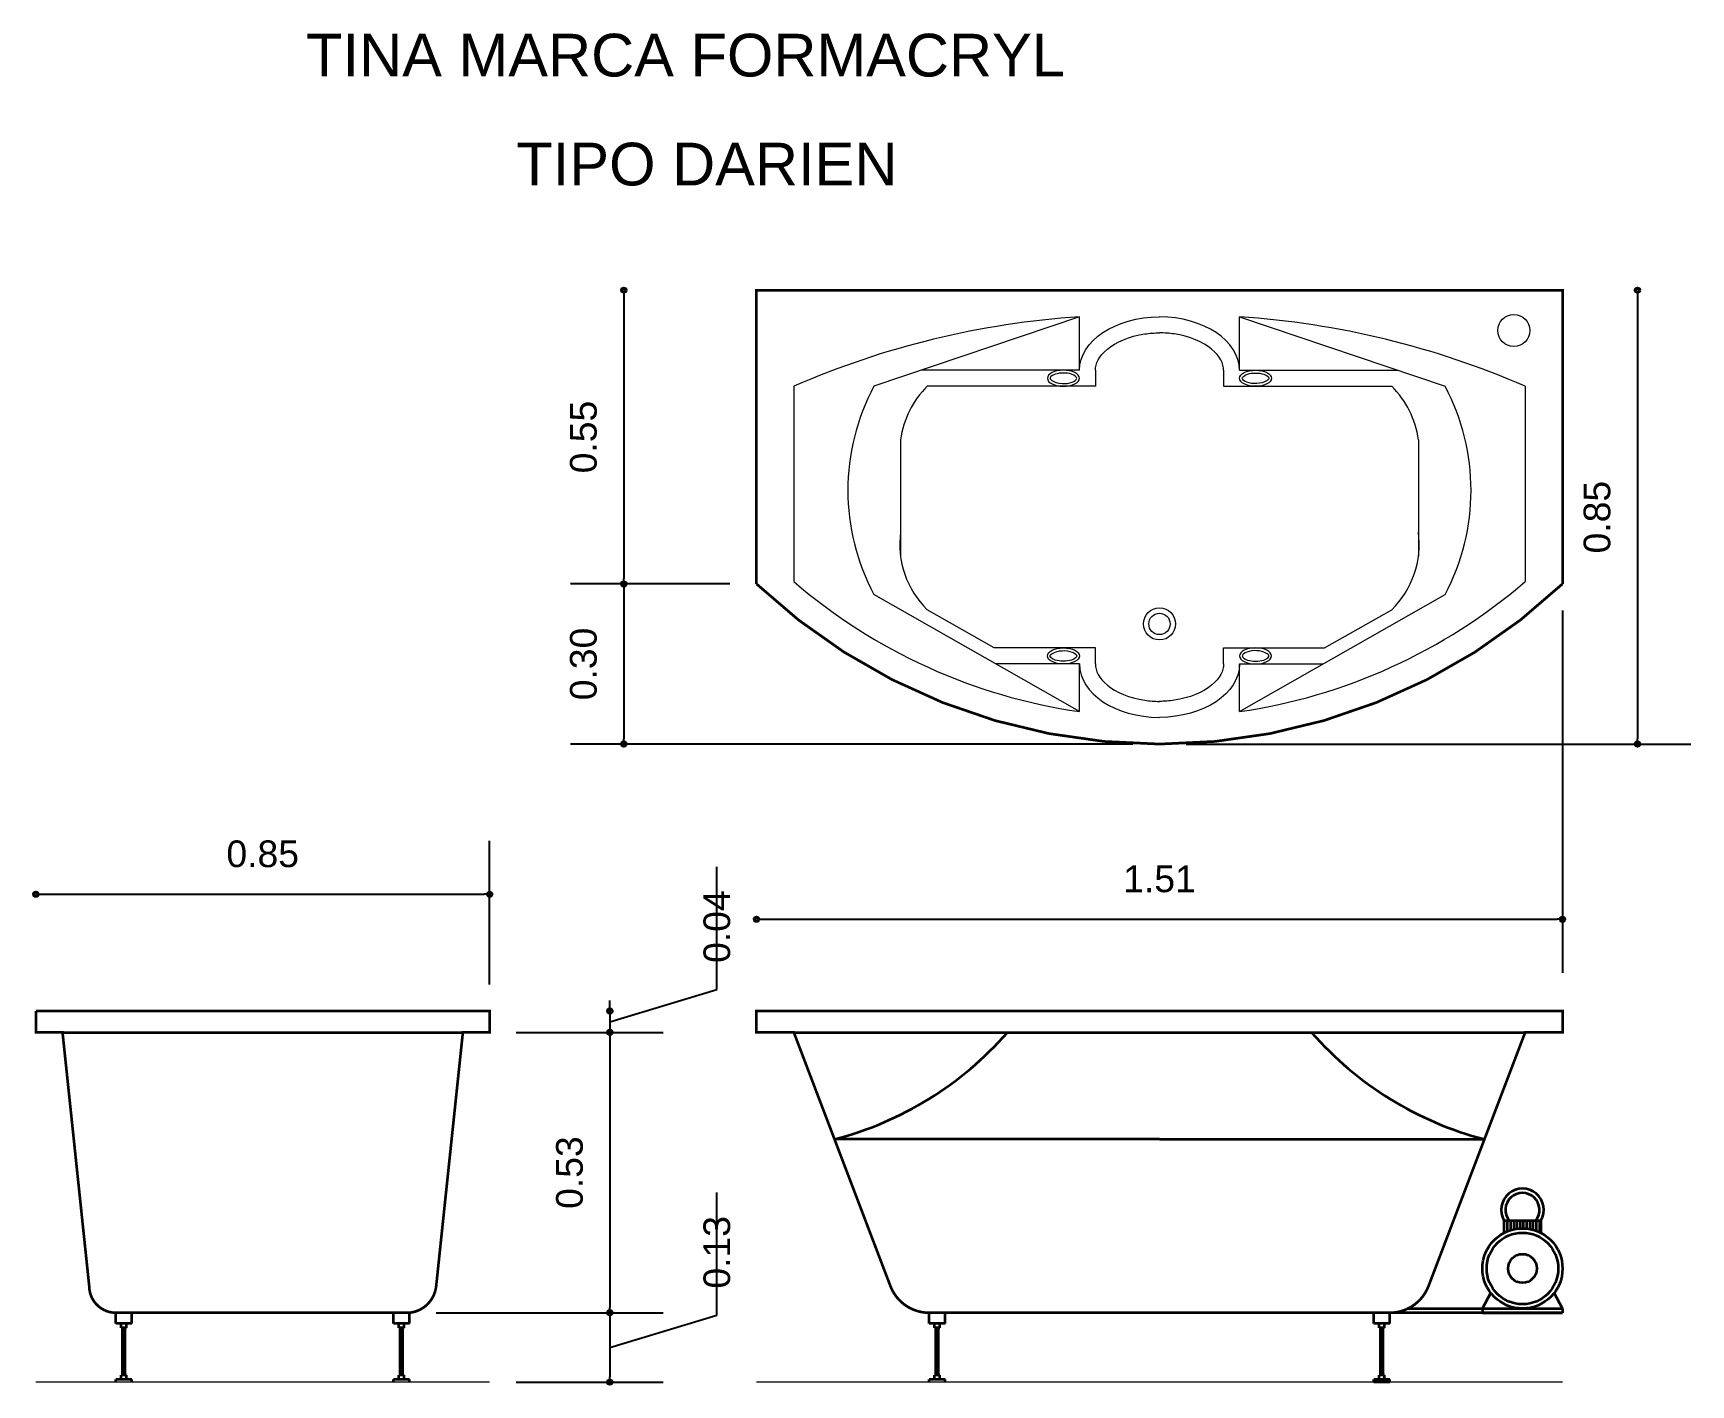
# Model space of a CAD drawing. Extents: x 170.85 to 173.96, y 181.44 to 183.98.
import ezdxf

# ---------------------------------------------------------------- set-up
doc = ezdxf.new("R2010")
doc.units = 0
doc.header["$MEASUREMENT"] = 0
doc.layers.add('CONTORNO', color=170, linetype='Continuous', lineweight=15)
for name, color, linetype, lineweight, plot in [('cotas', 3, 'Continuous', 13, False), ('muebles', 2, 'Continuous', 18, False), ('rotulos', 1, 'Continuous', 25, False), ('TRAZO', 7, 'Continuous', 35, False)]:
    doc.layers.add(name, color=color, linetype=linetype, lineweight=lineweight, plot=plot)
doc.styles.add('cotas', font='ARIAL.TTF')
doc.styles.add('rotulo', font='swissko.ttf')
doc.dimstyles.new('ISO-25', dxfattribs={"dimtxt": 2.4, "dimasz": 1, "dimexe": 1.25, "dimexo": 0.625, "dimtad": 1, "dimrnd": 0.0215, "dimtxsty": 'cotas', "dimblk": 'ORIGIN2', "dimcen": 1, "dimazin": 0, "dimtfac": 1, "dimtmove": 0, "dimatfit": 3, "dimldrblk": 'ORIGIN2', "dimfxl": 0, "dimlwe": 0, "dimarcsym": 0})

msp = doc.modelspace()

# ---------------------------------------------------------------- texts
at = {"layer": 'rotulos', "style": 'rotulo'}
for s, p in [('TINA MARCA FORMACRYL', (171.3659, 183.8946)), ('TIPO DARIEN', (171.7597, 183.6906))]:
    msp.add_text(s, height=0.08, dxfattribs=at).set_placement(p)

# ---------------------------------------------------------------- blocks, each defined once
blk = doc.blocks.new('_Origin2')
at = {"color": 0, "lineweight": -2}
blk.add_line((-0.5, 0), (-1, 0), dxfattribs=at)
for radius in [0.5, 0.25]:
    blk.add_circle((0, 0), radius, dxfattribs=at)
blk = doc.blocks.new('*D7')
at = {"color": 0, "linetype": 'ByBlock'}
for p, q in [((173.86, 183.4844), (173.86, 182.6544)), ((173.0146, 182.6444), (173.96, 182.6444))]:
    blk.add_line(p, q, dxfattribs=at)
at = {"layer": 'Defpoints', "color": 0, "linetype": 'ByBlock'}
for p in [(173.7196, 183.4944), (172.9646, 182.6444), (173.86, 182.6444)]:
    blk.add_point(p, dxfattribs=at)
at = {"color": 0, "linetype": 'ByBlock', "xscale": 0.01, "yscale": 0.01, "zscale": 0.01}
for p, rotation in [((173.86, 183.4944), 90), ((173.86, 182.6444), 270)]:
    blk.add_blockref('_Origin2', p, dxfattribs=dict(at, rotation=rotation))
at = {"color": 0, "linetype": 'ByBlock', "insert": (173.7845, 183.0694), "char_height": 0.05, "attachment_point": 5, "rotation": 90, "style": 'cotas'}
blk.add_mtext('0.85', dxfattribs=at)
blk = doc.blocks.new('*D5')
at = {"color": 0, "linetype": 'ByBlock'}
for p, q in [((171.9611, 183.4844), (171.9611, 182.9544)), ((172.1596, 182.9444), (171.8611, 182.9444))]:
    blk.add_line(p, q, dxfattribs=at)
at = {"layer": 'Defpoints', "color": 0, "linetype": 'ByBlock'}
for p in [(172.2096, 183.4944), (171.9611, 182.9444), (172.2096, 182.9444)]:
    blk.add_point(p, dxfattribs=at)
at = {"color": 0, "linetype": 'ByBlock', "xscale": 0.01, "yscale": 0.01, "zscale": 0.01}
for p, rotation in [((171.9611, 183.4944), 90), ((171.9611, 182.9444), 270)]:
    blk.add_blockref('_Origin2', p, dxfattribs=dict(at, rotation=rotation))
at = {"color": 0, "linetype": 'ByBlock', "insert": (171.8856, 183.2194), "char_height": 0.05, "attachment_point": 5, "rotation": 90, "style": 'cotas'}
blk.add_mtext('0.55', dxfattribs=at)
blk = doc.blocks.new('*D8')
at = {"color": 0, "linetype": 'ByBlock'}
for p, q in [((173.7196, 182.8944), (173.7196, 182.2162)), ((172.2196, 182.3162), (173.7096, 182.3162))]:
    blk.add_line(p, q, dxfattribs=at)
at = {"layer": 'Defpoints', "color": 0, "linetype": 'ByBlock'}
for p in [(172.2096, 182.9444), (173.7196, 182.9444), (173.7196, 182.3162)]:
    blk.add_point(p, dxfattribs=at)
at = {"color": 0, "linetype": 'ByBlock', "xscale": 0.01, "yscale": 0.01, "zscale": 0.01, "rotation": 180}
blk.add_blockref('_Origin2', (172.2096, 182.3162), dxfattribs=at)
at = {"color": 0, "linetype": 'ByBlock', "xscale": 0.01, "yscale": 0.01, "zscale": 0.01}
blk.add_blockref('_Origin2', (173.7196, 182.3162), dxfattribs=at)
at = {"color": 0, "linetype": 'ByBlock', "insert": (172.9646, 182.3917), "char_height": 0.05, "attachment_point": 5, "style": 'cotas'}
blk.add_mtext('1.51', dxfattribs=at)
blk = doc.blocks.new('*D6')
at = {"color": 0, "linetype": 'ByBlock'}
for p, q in [((171.9611, 182.9344), (171.9611, 182.6544)), ((172.9146, 182.6444), (171.8611, 182.6444))]:
    blk.add_line(p, q, dxfattribs=at)
at = {"layer": 'Defpoints', "color": 0, "linetype": 'ByBlock'}
for p in [(172.2096, 182.9444), (171.9611, 182.6444), (172.9646, 182.6444)]:
    blk.add_point(p, dxfattribs=at)
at = {"color": 0, "linetype": 'ByBlock', "xscale": 0.01, "yscale": 0.01, "zscale": 0.01}
for p, rotation in [((171.9611, 182.9444), 90), ((171.9611, 182.6444), 270)]:
    blk.add_blockref('_Origin2', p, dxfattribs=dict(at, rotation=rotation))
at = {"color": 0, "linetype": 'ByBlock', "insert": (171.8856, 182.7944), "char_height": 0.05, "attachment_point": 5, "rotation": 90, "style": 'cotas'}
blk.add_mtext('0.30', dxfattribs=at)
blk = doc.blocks.new('*D4')
at = {"color": 0, "linetype": 'ByBlock'}
for p, q in [((171.7096, 182.1944), (171.7096, 182.4631)), ((170.8696, 182.3631), (171.6996, 182.3631))]:
    blk.add_line(p, q, dxfattribs=at)
at = {"layer": 'Defpoints', "color": 0, "linetype": 'ByBlock'}
for p in [(171.7096, 182.3631), (170.8596, 182.1444), (171.7096, 182.1444)]:
    blk.add_point(p, dxfattribs=at)
at = {"color": 0, "linetype": 'ByBlock', "xscale": 0.01, "yscale": 0.01, "zscale": 0.01, "rotation": 180}
blk.add_blockref('_Origin2', (170.8596, 182.3631), dxfattribs=at)
at = {"color": 0, "linetype": 'ByBlock', "xscale": 0.01, "yscale": 0.01, "zscale": 0.01}
blk.add_blockref('_Origin2', (171.7096, 182.3631), dxfattribs=at)
at = {"color": 0, "linetype": 'ByBlock', "insert": (171.2846, 182.4386), "char_height": 0.05, "attachment_point": 5, "style": 'cotas'}
blk.add_mtext('0.85', dxfattribs=at)
blk = doc.blocks.new('*D3')
at = {"color": 0, "linetype": 'ByBlock'}
for p, q in [((172.1356, 181.5746), (172.1356, 181.8045)), ((171.935, 181.5144), (172.1356, 181.5746)), ((171.935, 181.5694), (171.935, 181.4594)), ((171.7596, 181.4494), (172.035, 181.4494))]:
    blk.add_line(p, q, dxfattribs=at)
at = {"layer": 'Defpoints', "color": 0, "linetype": 'ByBlock'}
for p in [(171.5596, 181.5794), (171.7096, 181.4494), (171.935, 181.4494)]:
    blk.add_point(p, dxfattribs=at)
at = {"color": 0, "linetype": 'ByBlock', "xscale": 0.01, "yscale": 0.01, "zscale": 0.01}
for p, rotation in [((171.935, 181.5794), 90), ((171.935, 181.4494), 270)]:
    blk.add_blockref('_Origin2', p, dxfattribs=dict(at, rotation=rotation))
at = {"color": 0, "linetype": 'ByBlock', "insert": (172.1356, 181.6246), "char_height": 0.05, "attachment_point": 4, "rotation": 90, "style": 'cotas'}
blk.add_mtext('0.13', dxfattribs=at)
blk = doc.blocks.new('*D2')
at = {"color": 0, "linetype": 'ByBlock'}
for p, q in [((171.935, 182.0944), (171.935, 181.5894)), ((171.6096, 181.5794), (172.035, 181.5794))]:
    blk.add_line(p, q, dxfattribs=at)
at = {"layer": 'Defpoints', "color": 0, "linetype": 'ByBlock'}
for p in [(171.7096, 182.1044), (171.5596, 181.5794), (171.935, 181.5794)]:
    blk.add_point(p, dxfattribs=at)
at = {"color": 0, "linetype": 'ByBlock', "xscale": 0.01, "yscale": 0.01, "zscale": 0.01}
for p, rotation in [((171.935, 182.1044), 90), ((171.935, 181.5794), 270)]:
    blk.add_blockref('_Origin2', p, dxfattribs=dict(at, rotation=rotation))
at = {"color": 0, "linetype": 'ByBlock', "insert": (171.8595, 181.8419), "char_height": 0.05, "attachment_point": 5, "rotation": 90, "style": 'cotas'}
blk.add_mtext('0.53', dxfattribs=at)
blk = doc.blocks.new('*D1')
at = {"color": 0, "linetype": 'ByBlock'}
for p, q in [((172.1356, 182.1846), (172.1356, 182.4143)), ((171.935, 182.1244), (172.1356, 182.1846)), ((171.935, 182.1544), (171.935, 182.1644)), ((171.935, 182.1444), (171.935, 182.1044)), ((171.935, 182.1444), (171.935, 182.1044)), ((171.7596, 182.1044), (172.035, 182.1044)), ((171.935, 182.0944), (171.935, 182.0844))]:
    blk.add_line(p, q, dxfattribs=at)
at = {"layer": 'Defpoints', "color": 0, "linetype": 'ByBlock'}
for p in [(171.7096, 182.1444), (171.7096, 182.1044), (171.935, 182.1044)]:
    blk.add_point(p, dxfattribs=at)
at = {"color": 0, "linetype": 'ByBlock', "xscale": 0.01, "yscale": 0.01, "zscale": 0.01}
for p, rotation in [((171.935, 182.1444), 270), ((171.935, 182.1044), 90)]:
    blk.add_blockref('_Origin2', p, dxfattribs=dict(at, rotation=rotation))
at = {"color": 0, "linetype": 'ByBlock', "insert": (172.1356, 182.2346), "char_height": 0.05, "attachment_point": 4, "rotation": 90, "style": 'cotas'}
blk.add_mtext('0.04', dxfattribs=at)

# ---------------------------------------------------------------- dimensions: what is measured, and where the dimension line sits
at = {"layer": 'cotas'}
for base, p1, p2, picture, middle in [((171.9611, 182.9444), (172.2096, 183.4944), (172.2096, 182.9444), '*D5', (171.8856, 183.2194)), ((173.86, 182.6444), (173.7196, 183.4944), (172.9646, 182.6444), '*D7', (173.7845, 183.0694)), ((171.9611, 182.6444), (172.2096, 182.9444), (172.9646, 182.6444), '*D6', (171.8856, 182.7944)), ((171.935, 182.1044), (171.7096, 182.1444), (171.7096, 182.1044), '*D1', (172.1356, 182.2346)), ((171.9350409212, 181.5794319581), (171.7095774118, 182.1044319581), (171.5595774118, 181.5794319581), '*D2', (171.8594952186, 181.8419319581)), ((171.935, 181.4494), (171.5596, 181.5794), (171.7096, 181.4494), '*D3', (172.1356, 181.6246))]:
    dim = msp.add_linear_dim(base=base, p1=p1, p2=p2, angle=90, dimstyle='ISO-25', override={"dimtxt": 0.05, "dimasz": 0.01, "dimexe": 0.1, "dimexo": 0.05, "dimgap": 0.05, "dimrnd": 0.0005, "dimzin": 1, "dimblk1": 'Origin2', "dimblk2": 'Origin2', "dimsah": 1, "dimse1": 1, "dimtmove": 1}, dxfattribs=at)
    dim.commit()
    dim.dimension.update_dxf_attribs({"geometry": picture, "text_midpoint": middle})
for base, p1, p2, picture, middle in [((173.7196, 182.3162), (172.2096, 182.9444), (173.7196, 182.9444), '*D8', (172.9646, 182.3917)), ((171.7096, 182.3631), (170.8596, 182.1444), (171.7096, 182.1444), '*D4', (171.2846, 182.4386))]:
    dim = msp.add_linear_dim(base=base, p1=p1, p2=p2, dimstyle='ISO-25', override={"dimtxt": 0.05, "dimasz": 0.01, "dimexe": 0.1, "dimexo": 0.05, "dimgap": 0.05, "dimrnd": 0.0005, "dimzin": 1, "dimblk1": 'Origin2', "dimblk2": 'Origin2', "dimsah": 1, "dimse1": 1, "dimtmove": 1}, dxfattribs=at)
    dim.commit()
    dim.dimension.update_dxf_attribs({"geometry": picture, "text_midpoint": middle})

# ---------------------------------------------------------------- linework, layer by layer
at = {"layer": 'CONTORNO'}
for p, q in [((171.7096, 181.4494), (170.8596, 181.4494)), ((173.7196, 181.4494), (172.2096, 181.4494))]:
    msp.add_line(p, q, dxfattribs=at)
at = {"layer": 'CONTORNO', "const_width": 0.005}
for points in [[(172.9646, 183.4944), (172.2096, 183.4944), (172.2096, 182.9444, 0.191397), (172.9646, 182.6444, 2.318681)], [(172.9646, 183.4944), (173.7196, 183.4944), (173.7196, 182.9444, -0.191397), (172.9646, 182.6444, -2.318681)], [(170.8596, 182.1444), (171.7096, 182.1444), (171.7096, 182.1044), (171.6596, 182.1044), (171.6096, 181.6294, -0.35403), (171.5596, 181.5794), (171.0096, 181.5794, -0.414214), (170.9596, 181.6294), (170.9096, 182.1044), (170.8596, 182.1044), (170.8596, 182.1444)], [(172.9646, 182.1444), (172.2096, 182.1444), (172.2096, 182.1044), (172.2796, 182.1044), (172.4605, 181.6294, 0.311205), (172.5331, 181.5794), (172.9646, 181.5794)], [(172.9646, 182.1444), (173.7196, 182.1444), (173.7196, 182.1044), (173.6496, 182.1044), (173.4686, 181.6294, -0.311205), (173.3961, 181.5794), (172.9646, 181.5794)]]:
    msp.add_lwpolyline(points, format="xyb", dxfattribs=at)
at = {"layer": 'muebles'}
for p, q in [((172.8146, 183.4444), (172.4296, 183.3144)), ((172.8146, 183.3444), (172.8146, 183.4444)), ((172.8146, 183.3444), (172.8146, 183.4444)), ((173.1146, 183.3444), (173.1146, 183.4444)), ((173.1146, 183.3444), (173.1146, 183.4444)), ((173.1146, 183.4444), (173.4996, 183.3144)), ((172.2796, 183.3144), (172.2796, 182.9486)), ((172.8146, 183.3444), (172.5184, 183.3444)), ((172.8446, 183.3144), (172.5296, 183.3144)), ((172.8446, 183.3444), (172.8446, 183.3144)), ((173.0846, 183.3444), (173.0846, 183.3144)), ((173.0846, 183.3144), (173.3996, 183.3144)), ((173.1146, 183.3444), (173.4107, 183.3444)), ((173.6496, 183.3144), (173.6496, 182.9486)), ((172.4796, 183.2144), (172.4796, 182.996)), ((173.4496, 183.2144), (173.4496, 182.996)), ((172.8146, 182.7052), (172.4296, 182.9244)), ((173.1146, 182.7052), (173.4996, 182.9244)), ((172.6552, 182.8244), (172.5296, 182.896)), ((173.274, 182.8244), (173.3996, 182.896)), ((172.8446, 182.8244), (172.6552, 182.8244)), ((172.8446, 182.7944), (172.8446, 182.8244)), ((173.0846, 182.8244), (173.274, 182.8244)), ((173.0846, 182.7944), (173.0846, 182.8244)), ((172.8146, 182.7944), (172.6579, 182.7944)), ((172.8146, 182.7052), (172.8146, 182.7944)), ((173.1146, 182.7944), (173.2713, 182.7944)), ((173.1146, 182.7052), (173.1146, 182.7944))]:
    msp.add_line(p, q, dxfattribs=at)
for centre, radius in [((173.6284, 183.419), 0.03), ((172.9646, 182.8694), 0.03), ((172.9646, 182.8694), 0.02)]:
    msp.add_circle(centre, radius, dxfattribs=at)
for centre, radius, start, end in [((172.9196, 181.8465), 1.6014, 93.7594, 113.5559), ((173.0096, 181.8465), 1.6014, 66.4441, 86.2406), ((172.7955, 183.1194), 0.4147, 151.9491, 208.0509), ((172.6496, 183.1919), 0.1715, 134.4093, 172.4606), ((173.2796, 183.1919), 0.1715, 7.5394, 45.5907), ((173.1336, 183.1194), 0.4147, 331.9491, 28.0509), ((172.6496, 183.0185), 0.1715, 172.4606, 225.5907), ((173.2796, 183.0185), 0.1715, 314.4093, 7.5394), ((172.9646, 183.7445), 1.05, 229.2806, 261.7871), ((172.9646, 183.7445), 1.05, 278.2129, 310.7194)]:
    msp.add_arc(centre, radius, start, end, dxfattribs=at)
at = {"layer": 'muebles', "extrusion": (0, 0, -1)}
for centre, major_axis in [((172.9646, 183.3444), (0.15, 0)), ((172.9646, 182.7944), (-0.15, 0))]:
    msp.add_ellipse(centre, major_axis=major_axis, ratio=0.666667, start_param=3.141593, end_param=4.712389, dxfattribs=at)
at = {"layer": 'muebles'}
for centre, major_axis in [((172.9646, 183.3444), (-0.15, 0)), ((172.9646, 182.7944), (0.15, 0))]:
    msp.add_ellipse(centre, major_axis=major_axis, ratio=0.666667, start_param=3.141593, end_param=4.712389, dxfattribs=at)
at = {"layer": 'muebles', "extrusion": (0, 0, -1)}
for centre, major_axis in [((172.7846, 183.3294), (0.03, 0)), ((173.1446, 182.8094), (-0.03, 0))]:
    msp.add_ellipse(centre, major_axis=major_axis, ratio=0.5, dxfattribs=at)
at = {"layer": 'muebles'}
for centre, major_axis in [((173.1446, 183.3294), (-0.03, 0)), ((172.7846, 182.8094), (0.03, 0))]:
    msp.add_ellipse(centre, major_axis=major_axis, ratio=0.5, dxfattribs=at)
for points, knots in [([(172.8446, 183.3444), (172.8446, 183.3569), (172.8509, 183.3708), (172.8829, 183.3973), (172.9084, 183.4083), (172.946, 183.4138), (172.9553, 183.4144), (172.9646, 183.4144)], [3.141593, 3.141593, 3.141593, 3.141593, 3.819623, 3.819623, 4.497654, 4.497654, 4.712389, 4.712389, 4.712389, 4.712389]), ([(173.0846, 183.3444), (173.0846, 183.3569), (173.0783, 183.3708), (173.0463, 183.3973), (173.0208, 183.4083), (172.9832, 183.4138), (172.9739, 183.4144), (172.9646, 183.4144)], [3.141593, 3.141593, 3.141593, 3.141593, 3.819623, 3.819623, 4.497654, 4.497654, 4.712389, 4.712389, 4.712389, 4.712389]), ([(172.8096, 183.3294), (172.8096, 183.3282), (172.8084, 183.3259), (172.8003, 183.3215), (172.7939, 183.3198), (172.7739, 183.3189), (172.7612, 183.3251), (172.7587, 183.3308), (172.7608, 183.3342), (172.7779, 183.34), (172.7909, 183.3401), (172.8068, 183.3348), (172.8096, 183.3311), (172.8096, 183.3294)], [0, 0, 0, 0, 0.739157, 0.739157, 1.478313, 1.478313, 2.932269, 2.932269, 4.115101, 4.115101, 5.297933, 5.297933, 6.283185, 6.283185, 6.283185, 6.283185]), ([(173.1196, 183.3294), (173.1196, 183.3282), (173.1207, 183.3259), (173.1289, 183.3215), (173.1353, 183.3198), (173.1553, 183.3189), (173.168, 183.3251), (173.1704, 183.3308), (173.1684, 183.3342), (173.1513, 183.34), (173.1382, 183.3401), (173.1224, 183.3348), (173.1196, 183.3311), (173.1196, 183.3294)], [0, 0, 0, 0, 0.739157, 0.739157, 1.478313, 1.478313, 2.932269, 2.932269, 4.115101, 4.115101, 5.297933, 5.297933, 6.283185, 6.283185, 6.283185, 6.283185]), ([(172.8096, 182.8094), (172.8096, 182.8107), (172.8084, 182.8129), (172.8003, 182.8174), (172.7939, 182.8191), (172.7739, 182.82), (172.7612, 182.8138), (172.7587, 182.808), (172.7608, 182.8047), (172.7779, 182.7989), (172.7909, 182.7988), (172.8068, 182.8041), (172.8096, 182.8078), (172.8096, 182.8094)], [0, 0, 0, 0, 0.739157, 0.739157, 1.478313, 1.478313, 2.932269, 2.932269, 4.115101, 4.115101, 5.297933, 5.297933, 6.283185, 6.283185, 6.283185, 6.283185]), ([(173.1196, 182.8094), (173.1196, 182.8107), (173.1207, 182.8129), (173.1289, 182.8174), (173.1353, 182.8191), (173.1553, 182.82), (173.168, 182.8138), (173.1704, 182.808), (173.1684, 182.8047), (173.1513, 182.7989), (173.1382, 182.7988), (173.1224, 182.8041), (173.1196, 182.8078), (173.1196, 182.8094)], [0, 0, 0, 0, 0.739157, 0.739157, 1.478313, 1.478313, 2.932269, 2.932269, 4.115101, 4.115101, 5.297933, 5.297933, 6.283185, 6.283185, 6.283185, 6.283185]), ([(172.8446, 182.7944), (172.8446, 182.782), (172.8509, 182.7681), (172.8829, 182.7416), (172.9084, 182.7306), (172.946, 182.7251), (172.9553, 182.7244), (172.9646, 182.7244)], [3.141593, 3.141593, 3.141593, 3.141593, 3.819623, 3.819623, 4.497654, 4.497654, 4.712389, 4.712389, 4.712389, 4.712389]), ([(173.0846, 182.7944), (173.0846, 182.782), (173.0783, 182.7681), (173.0463, 182.7416), (173.0208, 182.7306), (172.9832, 182.7251), (172.9739, 182.7244), (172.9646, 182.7244)], [3.141593, 3.141593, 3.141593, 3.141593, 3.819623, 3.819623, 4.497654, 4.497654, 4.712389, 4.712389, 4.712389, 4.712389])]:
    msp.add_open_spline(points, degree=3, knots=knots, dxfattribs=at)
at = {"layer": 'TRAZO'}
for p, q in [((170.9096, 182.1044), (171.6596, 182.1044)), ((172.2796, 182.1044), (173.6496, 182.1044)), ((172.9646, 181.9044), (172.3558, 181.9044)), ((172.9646, 181.9044), (173.5734, 181.9044)), ((173.6099, 181.7519), (173.6792, 181.7519)), ((173.6099, 181.7519), (173.6099, 181.729)), ((173.6162, 181.7519), (173.6162, 181.7318)), ((173.6162, 181.7519), (173.6162, 181.7318)), ((173.6222, 181.7519), (173.6222, 181.734)), ((173.6282, 181.7519), (173.6282, 181.7356)), ((173.6342, 181.7519), (173.6342, 181.7367)), ((173.6402, 181.7519), (173.6402, 181.7373)), ((173.6402, 181.7519), (173.6402, 181.7373)), ((173.6462, 181.7519), (173.6462, 181.7374)), ((173.6522, 181.7519), (173.6522, 181.737)), ((173.6582, 181.7519), (173.6582, 181.7362)), ((173.6642, 181.7519), (173.6642, 181.7348)), ((173.6702, 181.7519), (173.6702, 181.7329)), ((173.6762, 181.7519), (173.6762, 181.7304)), ((173.6792, 181.7519), (173.6792, 181.729)), ((173.5696, 181.5874), (173.5851, 181.6168)), ((173.7196, 181.5874), (173.7041, 181.6168)), ((171.0396, 181.5794), (171.0096, 181.5794)), ((171.0096, 181.5594), (171.0096, 181.5794)), ((171.0396, 181.5594), (171.0396, 181.5794)), ((171.5596, 181.5794), (171.5296, 181.5794)), ((171.5296, 181.5594), (171.5296, 181.5794)), ((171.5596, 181.5594), (171.5596, 181.5794)), ((172.5631, 181.5794), (172.5331, 181.5794)), ((172.5331, 181.5594), (172.5331, 181.5794)), ((172.5631, 181.5594), (172.5631, 181.5794)), ((173.3961, 181.5794), (173.3661, 181.5794)), ((173.3661, 181.5594), (173.3661, 181.5794)), ((173.7196, 181.5794), (173.3961, 181.5794)), ((173.3961, 181.5594), (173.3961, 181.5794)), ((173.4304, 181.5874), (173.7196, 181.5874)), ((173.5696, 181.5874), (173.5696, 181.5794)), ((173.5696, 181.5794), (173.7196, 181.5794)), ((173.7196, 181.5874), (173.7196, 181.5794)), ((171.0396, 181.5594), (171.0096, 181.5594)), ((171.0196, 181.5514), (171.0196, 181.5594)), ((171.0296, 181.5514), (171.0196, 181.5514)), ((171.0221, 181.4624), (171.0221, 181.5514)), ((171.0271, 181.4624), (171.0271, 181.5514)), ((171.0296, 181.5514), (171.0296, 181.5594)), ((171.5596, 181.5594), (171.5296, 181.5594)), ((171.5396, 181.5514), (171.5396, 181.5594)), ((171.5496, 181.5514), (171.5396, 181.5514)), ((171.5421, 181.4624), (171.5421, 181.5514)), ((171.5471, 181.4624), (171.5471, 181.5514)), ((171.5496, 181.5514), (171.5496, 181.5594)), ((172.5631, 181.5594), (172.5331, 181.5594)), ((172.5431, 181.5514), (172.5431, 181.5594)), ((172.5531, 181.5514), (172.5431, 181.5514)), ((172.5456, 181.4624), (172.5456, 181.5514)), ((172.5506, 181.4624), (172.5506, 181.5514)), ((172.5531, 181.5514), (172.5531, 181.5594)), ((173.3961, 181.5594), (173.3661, 181.5594)), ((173.3761, 181.5514), (173.3761, 181.5594)), ((173.3861, 181.5514), (173.3761, 181.5514)), ((173.3786, 181.4624), (173.3786, 181.5514)), ((173.3836, 181.4624), (173.3836, 181.5514)), ((173.3861, 181.5514), (173.3861, 181.5594)), ((171.0096, 181.4494), (171.0096, 181.4544)), ((171.0396, 181.4544), (171.0096, 181.4544)), ((171.0296, 181.4624), (171.0196, 181.4624)), ((171.0196, 181.4544), (171.0196, 181.4624)), ((171.0296, 181.4544), (171.0296, 181.4624)), ((171.0396, 181.4494), (171.0396, 181.4544)), ((171.5296, 181.4494), (171.5296, 181.4544)), ((171.5596, 181.4544), (171.5296, 181.4544)), ((171.5496, 181.4624), (171.5396, 181.4624)), ((171.5396, 181.4544), (171.5396, 181.4624)), ((171.5496, 181.4544), (171.5496, 181.4624)), ((171.5596, 181.4494), (171.5596, 181.4544)), ((172.5331, 181.4494), (172.5331, 181.4544)), ((172.5631, 181.4544), (172.5331, 181.4544)), ((172.5531, 181.4624), (172.5431, 181.4624)), ((172.5431, 181.4544), (172.5431, 181.4624)), ((172.5531, 181.4544), (172.5531, 181.4624)), ((172.5631, 181.4494), (172.5631, 181.4544)), ((173.3661, 181.4494), (173.3661, 181.4544)), ((173.3961, 181.4544), (173.3661, 181.4544)), ((173.3861, 181.4624), (173.3761, 181.4624)), ((173.3761, 181.4544), (173.3761, 181.4624)), ((173.3861, 181.4544), (173.3861, 181.4624)), ((173.3961, 181.4494), (173.3961, 181.4544)), ((173.3961, 181.4494), (173.3661, 181.4494))]:
    msp.add_line(p, q, dxfattribs=at)
for radius in [0.075, 0.067, 0.027]:
    msp.add_circle((173.6446, 181.6624), radius, dxfattribs=at)
for centre, radius, start, end in [((172.1953, 182.5264), 0.6423, 284.4673, 318.9356), ((173.7339, 182.5264), 0.6423, 221.0644, 255.5327), ((173.6446, 181.7719), 0.04, 330, 210), ((173.6446, 181.7719), 0.032, 321.3178, 218.6822)]:
    msp.add_arc(centre, radius, start, end, dxfattribs=at)

msp.set_redraw_order([(e.dxf.handle, doc.entitydb.next_handle()) for e in msp.query("TEXT MTEXT ATTDEF DIMENSION ARC_DIMENSION")])  # texts and dimensions are drawn at this point

doc.saveas('drawing.dxf')
